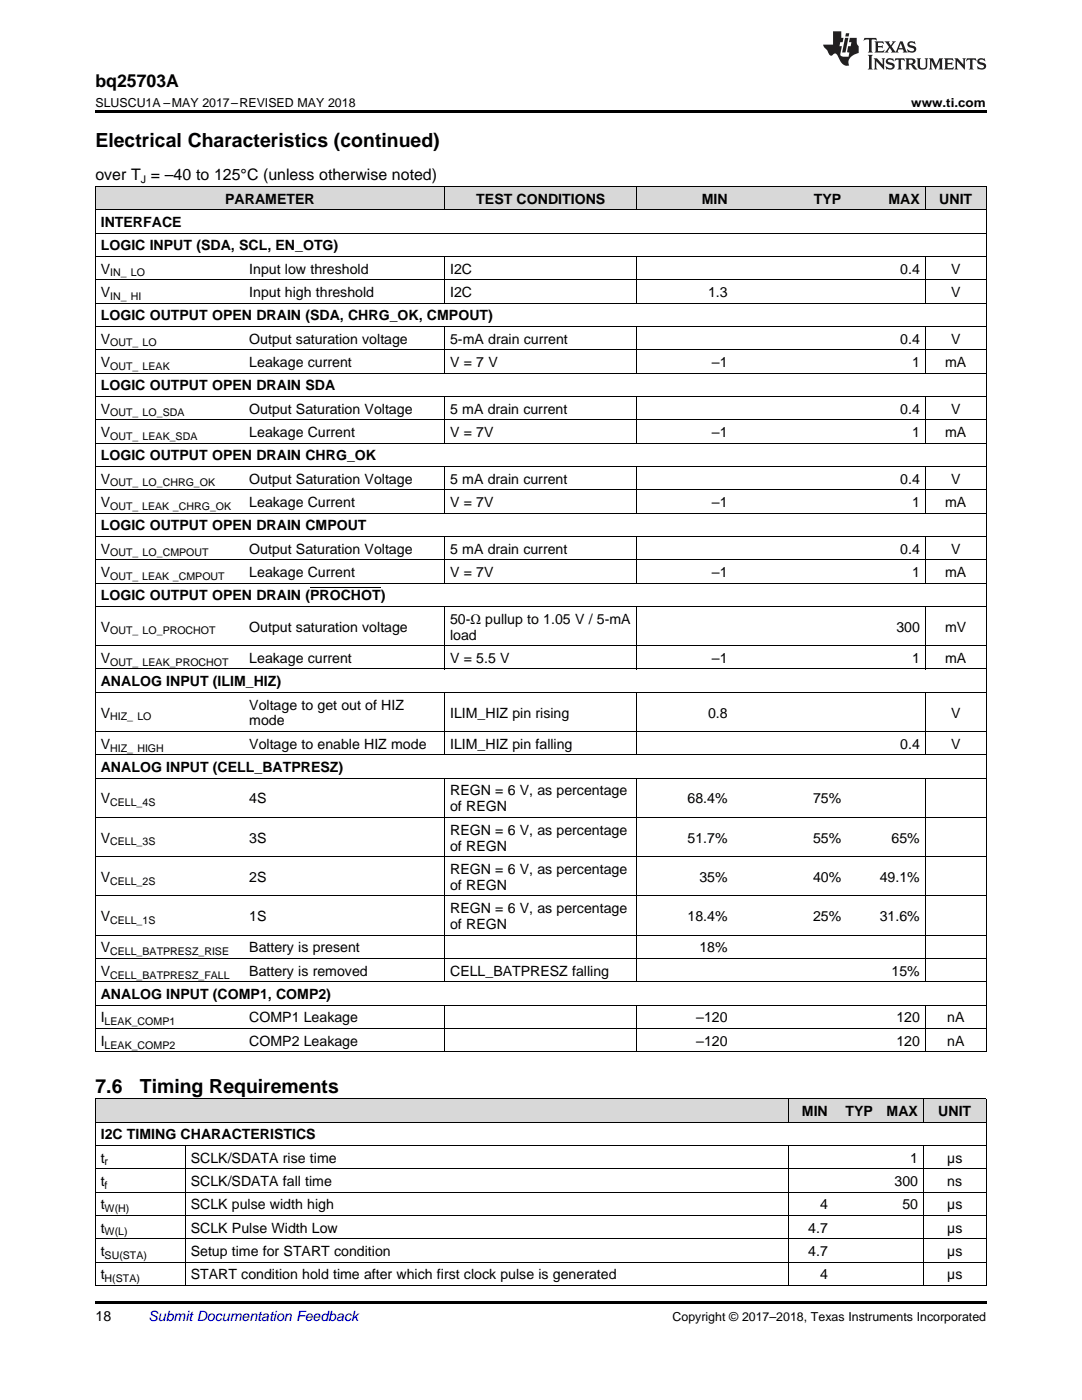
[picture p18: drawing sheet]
<svg xmlns="http://www.w3.org/2000/svg" width="216mm" height="279mm" viewBox="0 0 216 279" stroke-linecap="round" stroke-linejoin="round" font-family="sans-serif">
<defs><g id="words">
<g font-size="3.9">
<text x="19" y="29.3">Electrical Characteristics (continued)</text>
<text x="19" y="218.1">7.6</text>
<text x="27.9" y="218.1">Timing Requirements</text>
</g>
<text font-size="3.5" x="19" y="17.3">bq25703A</text>
<text font-size="3.2" x="19" y="36">over T = –40 to 125°C (unless otherwise noted)</text>
<g font-size="2.8">
<text x="44.9" y="40.6">PARAMETER</text>
<text x="95" y="40.6">TEST CONDITIONS</text>
<text x="140" y="40.6">MIN</text>
<text x="162.4" y="40.6">TYP</text>
<text x="177.3" y="40.6">MAX</text>
<text x="187.4" y="40.6">UNIT</text>
<text x="20.1" y="45.3">INTERFACE</text>
<text x="20.1" y="50">LOGIC INPUT (SDA, SCL, EN_OTG)</text>
<text x="20.1" y="54.6">V</text>
<text x="20.1" y="59.3">V</text>
<text x="49.7" y="54.6">Input low threshold</text>
<text x="49.7" y="59.3">Input high threshold</text>
<text x="89.8" y="54.6">I2C</text>
<text x="89.8" y="59.3">I2C</text>
<text x="141.3" y="59.3">1.3</text>
<text x="179.6" y="54.6">0.4</text>
<text x="189.8" y="54.6">V</text>
<text x="189.8" y="59.3">V</text>
<text x="20.1" y="63.9">LOGIC OUTPUT OPEN DRAIN (SDA, CHRG_OK, CMPOUT)</text>
<text x="20.1" y="68.6">V</text>
<text x="49.7" y="68.6">Output saturation voltage</text>
<text x="89.8" y="68.6">5-mA drain current</text>
<text x="179.6" y="68.6">0.4</text>
<text x="189.8" y="68.6">V</text>
<text x="20.1" y="73.2">V</text>
<text x="20.1" y="77.9">LOGIC OUTPUT OPEN DRAIN SDA</text>
<text x="49.7" y="73.2">Leakage current</text>
<text x="89.8" y="73.2">V = 7 V</text>
<text x="142.1" y="73.2">–1</text>
<text x="182" y="73.2">1</text>
<text x="188.6" y="73.2">mA</text>
<text x="20.1" y="82.5">V</text>
<text x="49.7" y="82.5">Output Saturation Voltage</text>
<text x="89.8" y="82.5">5 mA drain current</text>
<text x="179.6" y="82.5">0.4</text>
<text x="189.8" y="82.5">V</text>
<text x="20.1" y="87.2">V</text>
<text x="49.7" y="87.2">Leakage Current</text>
<text x="89.8" y="87.2">V = 7V</text>
<text x="142.1" y="87.2">–1</text>
<text x="182" y="87.2">1</text>
<text x="188.6" y="87.2">mA</text>
<text x="20.1" y="91.9">LOGIC OUTPUT OPEN DRAIN CHRG_OK</text>
<text x="20.1" y="96.5">V</text>
<text x="20.1" y="101.2">V</text>
<text x="49.7" y="96.5">Output Saturation Voltage</text>
<text x="49.7" y="101.2">Leakage Current</text>
<text x="89.8" y="96.5">5 mA drain current</text>
<text x="89.8" y="101.2">V = 7V</text>
<text x="142.1" y="101.2">–1</text>
<text x="179.6" y="96.5">0.4</text>
<text x="182" y="101.2">1</text>
<text x="188.6" y="101.2">mA</text>
<text x="189.8" y="96.5">V</text>
<text x="20.1" y="105.8">LOGIC OUTPUT OPEN DRAIN CMPOUT</text>
<text x="20.1" y="110.5">V</text>
<text x="49.7" y="110.5">Output Saturation Voltage</text>
<text x="89.8" y="110.5">5 mA drain current</text>
<text x="179.6" y="110.5">0.4</text>
<text x="189.8" y="110.5">V</text>
<text x="20.1" y="115.1">V</text>
<text x="20.1" y="119.8">LOGIC OUTPUT OPEN DRAIN (PROCHOT)</text>
<text x="49.7" y="115.1">Leakage Current</text>
<text x="89.8" y="115.1">V = 7V</text>
<text x="142.1" y="115.1">–1</text>
<text x="182" y="115.1">1</text>
<text x="188.6" y="115.1">mA</text>
<text x="89.8" y="124.5">50-Ω pullup to 1.05 V / 5-mA</text>
<text x="20.1" y="126">V</text>
<text x="49.7" y="126">Output saturation voltage</text>
<text x="89.8" y="127.6">load</text>
<text x="178.9" y="126">300</text>
<text x="188.6" y="126">mV</text>
<text x="20.1" y="132.3">V</text>
<text x="20.1" y="136.9">ANALOG INPUT (ILIM_HIZ)</text>
<text x="49.7" y="132.3">Leakage current</text>
<text x="89.8" y="132.3">V = 5.5 V</text>
<text x="142.1" y="132.3">–1</text>
<text x="182" y="132.3">1</text>
<text x="188.6" y="132.3">mA</text>
<text x="20.1" y="143.2">V</text>
<text x="49.7" y="141.6">Voltage to get out of HIZ</text>
<text x="89.8" y="143.2">ILIM_HIZ pin rising</text>
<text x="141.3" y="143.2">0.8</text>
<text x="189.8" y="143.2">V</text>
<text x="20.1" y="149.4">V</text>
<text x="49.7" y="144.8">mode</text>
<text x="49.7" y="149.4">Voltage to enable HIZ mode</text>
<text x="89.8" y="149.4">ILIM_HIZ pin falling</text>
<text x="179.6" y="149.4">0.4</text>
<text x="189.8" y="149.4">V</text>
<text x="20.1" y="154.1">ANALOG INPUT (CELL_BATPRESZ)</text>
<text x="20.1" y="160.3">V</text>
<text x="49.7" y="160.3">4S</text>
<text x="89.8" y="158.8">REGN = 6 V, as percentage</text>
<text x="89.8" y="161.9">of REGN</text>
<text x="137.2" y="160.3">68.4%</text>
<text x="162.2" y="160.3">75%</text>
<text x="89.8" y="166.6">REGN = 6 V, as percentage</text>
<text x="20.1" y="168.2">V</text>
<text x="49.7" y="168.2">3S</text>
<text x="89.8" y="169.8">of REGN</text>
<text x="137.2" y="168.2">51.7%</text>
<text x="162.2" y="168.2">55%</text>
<text x="177.9" y="168.2">65%</text>
<text x="20.1" y="176">V</text>
<text x="49.7" y="176">2S</text>
<text x="89.8" y="174.4">REGN = 6 V, as percentage</text>
<text x="89.8" y="177.6">of REGN</text>
<text x="139.6" y="176">35%</text>
<text x="162.2" y="176">40%</text>
<text x="175.5" y="176">49.1%</text>
<text x="20.1" y="183.8">V</text>
<text x="49.7" y="183.8">1S</text>
<text x="89.8" y="182.2">REGN = 6 V, as percentage</text>
<text x="89.8" y="185.4">of REGN</text>
<text x="137.2" y="183.8">18.4%</text>
<text x="162.2" y="183.8">25%</text>
<text x="175.5" y="183.8">31.6%</text>
<text x="20.1" y="190.1">V</text>
<text x="49.7" y="190.1">Battery is present</text>
<text x="139.6" y="190.1">18%</text>
<text x="20.1" y="194.7">V</text>
<text x="49.7" y="194.7">Battery is removed</text>
<text x="89.8" y="194.7">CELL_BATPRESZ falling</text>
<text x="177.9" y="194.7">15%</text>
<text x="20.1" y="199.4">ANALOG INPUT (COMP1, COMP2)</text>
<text x="20.1" y="204">I</text>
<text x="20.1" y="208.7">I</text>
<text x="49.7" y="204">COMP1 Leakage</text>
<text x="49.7" y="208.7">COMP2 Leakage</text>
<text x="138.9" y="204">–120</text>
<text x="138.9" y="208.7">–120</text>
<text x="178.9" y="204">120</text>
<text x="178.9" y="208.7">120</text>
<text x="189" y="204">nA</text>
<text x="189" y="208.7">nA</text>
<text x="20.1" y="227.4">I2C TIMING CHARACTERISTICS</text>
<text x="160" y="222.7">MIN</text>
<text x="168.7" y="222.7">TYP</text>
<text x="176.9" y="222.7">MAX</text>
<text x="187.2" y="222.7">UNIT</text>
<text x="20.1" y="232">t</text>
<text x="38.1" y="232">SCLK/SDATA rise time</text>
<text x="181.6" y="232">1</text>
<text x="189" y="232">µs</text>
<text x="20.1" y="236.7">t</text>
<text x="38.1" y="236.7">SCLK/SDATA fall time</text>
<text x="178.5" y="236.7">300</text>
<text x="189" y="236.7">ns</text>
<text x="20.1" y="241.3">t</text>
<text x="20.1" y="246">t</text>
<text x="38.1" y="241.3">SCLK pulse width high</text>
<text x="38.1" y="246">SCLK Pulse Width Low</text>
<text x="161.3" y="246">4.7</text>
<text x="163.7" y="241.3">4</text>
<text x="180.1" y="241.3">50</text>
<text x="189" y="241.3">µs</text>
<text x="189" y="246">µs</text>
<text x="20.1" y="250.6">t</text>
<text x="38.1" y="250.6">Setup time for START condition</text>
<text x="161.3" y="250.6">4.7</text>
<text x="189" y="250.6">µs</text>
<text x="20.1" y="255.3">t</text>
<text x="38.1" y="255.3">START condition hold time after which first clock pulse is generated</text>
<text x="163.7" y="255.3">4</text>
<text x="189" y="255.3">µs</text>
<text x="19" y="263.6">18</text>
</g>
<text font-size="2.8" fill="#0000c8" x="29.6" y="263.6">Submit Documentation Feedback</text>
<g font-size="2.5">
<text x="19" y="21.4">SLUSCU1A –MAY 2017–REVISED MAY 2018</text>
<text x="181.8" y="21.4">www.ti.com</text>
<text x="134.2" y="263.6">Copyright © 2017–2018, Texas Instruments Incorporated</text>
</g>
<g font-size="2.1">
<text x="28.1" y="36.6">J</text>
<text x="22" y="55.2">IN_ LO</text>
<text x="22" y="59.8">IN_ HI</text>
<text x="22" y="69.1">OUT_ LO</text>
<text x="22" y="73.8">OUT_ LEAK</text>
<text x="22" y="83.1">OUT_ LO_SDA</text>
<text x="22" y="87.8">OUT_ LEAK_SDA</text>
<text x="22" y="97.1">OUT_ LO_CHRG_OK</text>
<text x="22" y="101.7">OUT_ LEAK _CHRG_OK</text>
<text x="22" y="111.1">OUT_ LO_CMPOUT</text>
<text x="22" y="115.7">OUT_ LEAK _CMPOUT</text>
<text x="22" y="126.6">OUT_ LO_PROCHOT</text>
<text x="22" y="132.9">OUT_ LEAK_PROCHOT</text>
<text x="22" y="143.8">HIZ_ LO</text>
<text x="22" y="150">HIZ_ HIGH</text>
<text x="22" y="160.9">CELL_4S</text>
<text x="22" y="168.7">CELL_3S</text>
<text x="22" y="176.6">CELL_2S</text>
<text x="22" y="184.4">CELL_1S</text>
<text x="22" y="190.6">CELL_BATPRESZ_RISE</text>
<text x="22" y="195.3">CELL_BATPRESZ_FALL</text>
<text x="20.9" y="204.6">LEAK_COMP1</text>
<text x="20.9" y="209.3">LEAK_COMP2</text>
<text x="20.9" y="232.6">r</text>
<text x="20.9" y="237.2">f</text>
<text x="20.9" y="241.9">W(H)</text>
<text x="20.9" y="246.6">W(L)</text>
<text x="20.9" y="251.2">SU(STA)</text>
<text x="20.9" y="255.9">H(STA)</text>
</g>
</g></defs>
<g fill="#d8d8d8">
<path d="M19 219.3h18v4.7h-18z"/>
<path d="M37 219.3h120.3v4.7h-120.3z"/>
<path d="M157.3 219.3h9v4.7h-9z"/>
<path d="M166.3 219.3h9v4.7h-9z"/>
<path d="M175.3 219.3h9v4.7h-9z"/>
<path d="M184.3 219.3h12.5v4.7h-12.5z"/>
<path d="M19 37.3h29.7v4.6h-29.7z"/>
<path d="M48.7 37.3h40.1v4.6h-40.1z"/>
<path d="M88.8 37.3h38.3v4.6h-38.3z"/>
<path d="M127.1 37.3h19.2v4.6h-19.2z"/>
<path d="M146.3 37.3h22.6v4.6h-22.6z"/>
<path d="M168.9 37.3h15.7v4.6h-15.7z"/>
<path d="M184.6 37.3h12.2v4.6h-12.2z"/>
</g>
<path d="M19 22h177.8v.5h-177.8zM19 259.7h177.8v.5h-177.8z" fill="#000"/>
<g fill="none" stroke="#000" stroke-width=".2">
<path d="M19 37.2h177.8M19.1 37.2v172.8M88.7 37.2v4.7M127.1 37.2v4.7M184.6 37.2v4.7M196.8 37.2v172.8M19 55.8h177.8M19 51.2h177.8M19 46.5h177.8M19 41.9h177.8M88.7 51.2v9.3M127.1 51.2v9.3"/>
<path d="M184.6 51.2v9.3M19 79.1h177.8M19 74.5h177.8M19 69.8h177.8M19 65.1h177.8M19 60.5h177.8M88.7 65.2v9.3M88.7 79.2v9.3M127.1 65.2v9.3M127.1 79.2v9.3M184.6 65.2v9.3M184.6 79.2v9.3"/>
<path d="M19 97.7h177.8M19 93.1h177.8M19 88.4h177.8M19 83.8h177.8M88.7 93.1v9.3M127.1 93.1v9.3M184.6 93.1v9.3M19 116.4h177.8M19 111.7h177.8M19 107.1h177.8M19 102.4h177.8M88.7 107.1v9.3"/>
<path d="M127.1 107.1v9.3M184.6 107.1v9.3M19 138.2h177.8M19 133.5h177.8M19 128.9h177.8M19 121h177.8M88.7 121.1v12.5M88.7 138.2v12.5M127.1 121.1v12.5M127.1 138.2v12.5M184.6 121.1v12.5M184.6 138.2v12.5"/>
<path d="M19 155.3h177.8M19 150.7h177.8M19 146h177.8M88.7 155.4v40.6M127.1 155.4v40.6M184.6 155.4v40.6M19 178.8h177.8M19 171h177.8M19 163.1h177.8M19 196h177.8M19 191.3h177.8M19 186.6h177.8"/>
<path d="M19 219.3h177.8M19 209.9h177.8M19 205.3h177.8M19 200.6h177.8M19.1 219.3v37.3M88.7 200.7v9.3M127.1 200.7v9.3M157.3 219.3v4.7M184.2 219.3v4.7M184.6 200.7v9.3M196.8 219.3v37.3M19 237.9h177.8"/>
<path d="M19 233.2h177.8M19 228.6h177.8M19 223.9h177.8M37 228.6v28M157.3 228.6v28M184.2 228.6v28M19 256.5h177.8M19 251.9h177.8M19 247.2h177.8M19 242.6h177.8"/>
</g>
<g fill="#231f20">
<path d="M172.5 7.6l-.1 .5 .4-.2h.6v.1v2.1l-.2 .4h.9l-.2-.4v-2.1l.1-.1h.5l.5 .2-.2-.5zM174.5 8.3l.2 .3v1.5l-.2 .4h1.8l.2-.6a1.04 1.04 0 0 1-1.3 .2v-.7h.6l.3 .2v-.6l-.3 .2h-.6v-.6l.8-.1 .4 .3-.2-.5zM176.5 8.3l.9 1.1-.9 1.1h.8l-.2-.2 .4-.7 .5 .7-.2 .2h1.5l-.2-.2 .2-.4h.9l.1 .4-.2 .2h1l-.3-.3-.7-1.9h-.5l-.9 2-.8-1 .9-1h-.8l.1 .3-.4 .5-.3-.6 .1-.2zM179.7 8.6l.4 1h-.7zM181.3 8.4a.63 .63 0 0 0-.2 .7 .63 .63 0 0 0 .6 .4l.6 .2 .1 .2a.75 .75 0 0 1-.7 .4 .75 .75 0 0 1-.6-.5l.1 .7 .1-.1a1.11 1.11 0 0 0 1.5-.6 1.13 1.13 0 0 0-1.2-.8l-.1-.4a1.04 1.04 0 0 1 1.2 .2l-.2-.5-.2 .1-.4-.2zM173.2 10.9l.2 .4v2.2l-.2 .4h1l-.3-.4v-2.2l.3-.4zM174.3 11.6l.3 .4v1.5l-.3 .4h.8l-.2-.4v-1.3l1.5 1.7v-1.9l.2-.4h-.7l.2 .4v.9l-1.1-1.3zM177 11.8a.62 .62 0 0 0-.2 .7 .62 .62 0 0 0 .6 .4l.6 .1 .1 .3a.76 .76 0 0 1-.7 .3 .76 .76 0 0 1-.7-.4l.2 .7 .1-.1a1.11 1.11 0 0 0 1.5-.6 1.13 1.13 0 0 0-1.2-.8l-.1-.4a1.04 1.04 0 0 1 1.2 .2l-.2-.6-.2 .1-.5-.1zM178.7 11.6l-.2 .6a.61 .61 0 0 1 .8-.3v1.6l-.2 .4h.9l-.2-.4v-1.6a.63 .63 0 0 1 .7 .3l-.1-.6zM180.6 11.6l.3 .4v1.5l-.3 .4h1l-.2-.2-.1-.8 .6 .2a.76 .76 0 0 0 1.2 .7l-1-1a.58 .58 0 0 0 .6-.5 .58 .58 0 0 0-.5-.6zM181.4 11.9h.1a.45 .45 0 0 1 .5 .1 .45 .45 0 0 1 .1 .5l-.8 .2zM182.9 11.6l.2 .2a2.17 2.17 0 0 0 .3 1.9 .99 .99 0 0 0 1.6-.6v-1.1l.2-.4h-.7l.2 .2a1.92 1.92 0 0 1-.2 1.8 .6 .6 0 0 1-.9-.5v-1.1l.2-.4zM185.4 11.6l.2 .4v1.5l-.2 .4h.7l-.2-.4v-1.4l.8 1.8 .8-1.8v1.4l-.2 .4h.9l-.2-.4v-1.5l.2-.4h-.8l-.6 1.5-.6-1.5zM188.4 11.6l.2 .4v1.5l-.2 .4h1.8l.1-.6a1.04 1.04 0 0 1-1.2 .1v-.6h.5l.4 .2v-.6l-.4 .2h-.5v-.7h.8l.3 .3-.1-.6zM190.5 11.6l.2 .4v1.5l-.2 .4h.7l-.2-.4v-1.3l1.5 1.7v-1.9l.2-.4h-.7l.2 .4v.9l-1.1-1.3zM192.9 11.6l-.1 .6a.61 .61 0 0 1 .7-.3l.1 1.6-.3 .4h1l-.3-.4 .1-1.6a.63 .63 0 0 1 .7 .3l-.1-.6zM195.2 11.8a.62 .62 0 0 0-.2 .7 .62 .62 0 0 0 .6 .4l.6 .1 .1 .3a.76 .76 0 0 1-.7 .3 .76 .76 0 0 1-.6-.4l.1 .7 .1-.1a1.11 1.11 0 0 0 1.6-.6 1.13 1.13 0 0 0-1.3-.8l-.1-.4a1.04 1.04 0 0 1 1.2 .2l-.1-.6-.2 .1-.5-.1z"/>
<path d="M166.2 6.3v2.6h-1.9v.4l.8 .9a.91 .91 0 0 0 1 .8 .56 .56 0 0 1 .5-.3 .56 .56 0 0 1 .5 .3l.4 .8a1.53 1.53 0 0 0 1.9 1.2 1.54 1.54 0 0 1 1-2.1l.9-.3v-1.4a1.52 1.52 0 0 1-.4-1.6h-1.3l-.2 .8h.5l-.2 .8h-.5l-.1 1v.2l.4 .1-.2 .8a1.93 1.93 0 0 1-1.6-.3l.3-1.8h-.5l.2-.8h.4l.2-.8h-.4v-1.3zM168.6 7.6l-.6 2.9h.7l.6-2.9zM168.8 6.6l-.1 .7h.6l.2-.7z"/>
</g>
<path d="M61.9 117.3h14.1" fill="none" stroke="#000" stroke-width=".2"/>
<use href="#words"/>
</svg>
